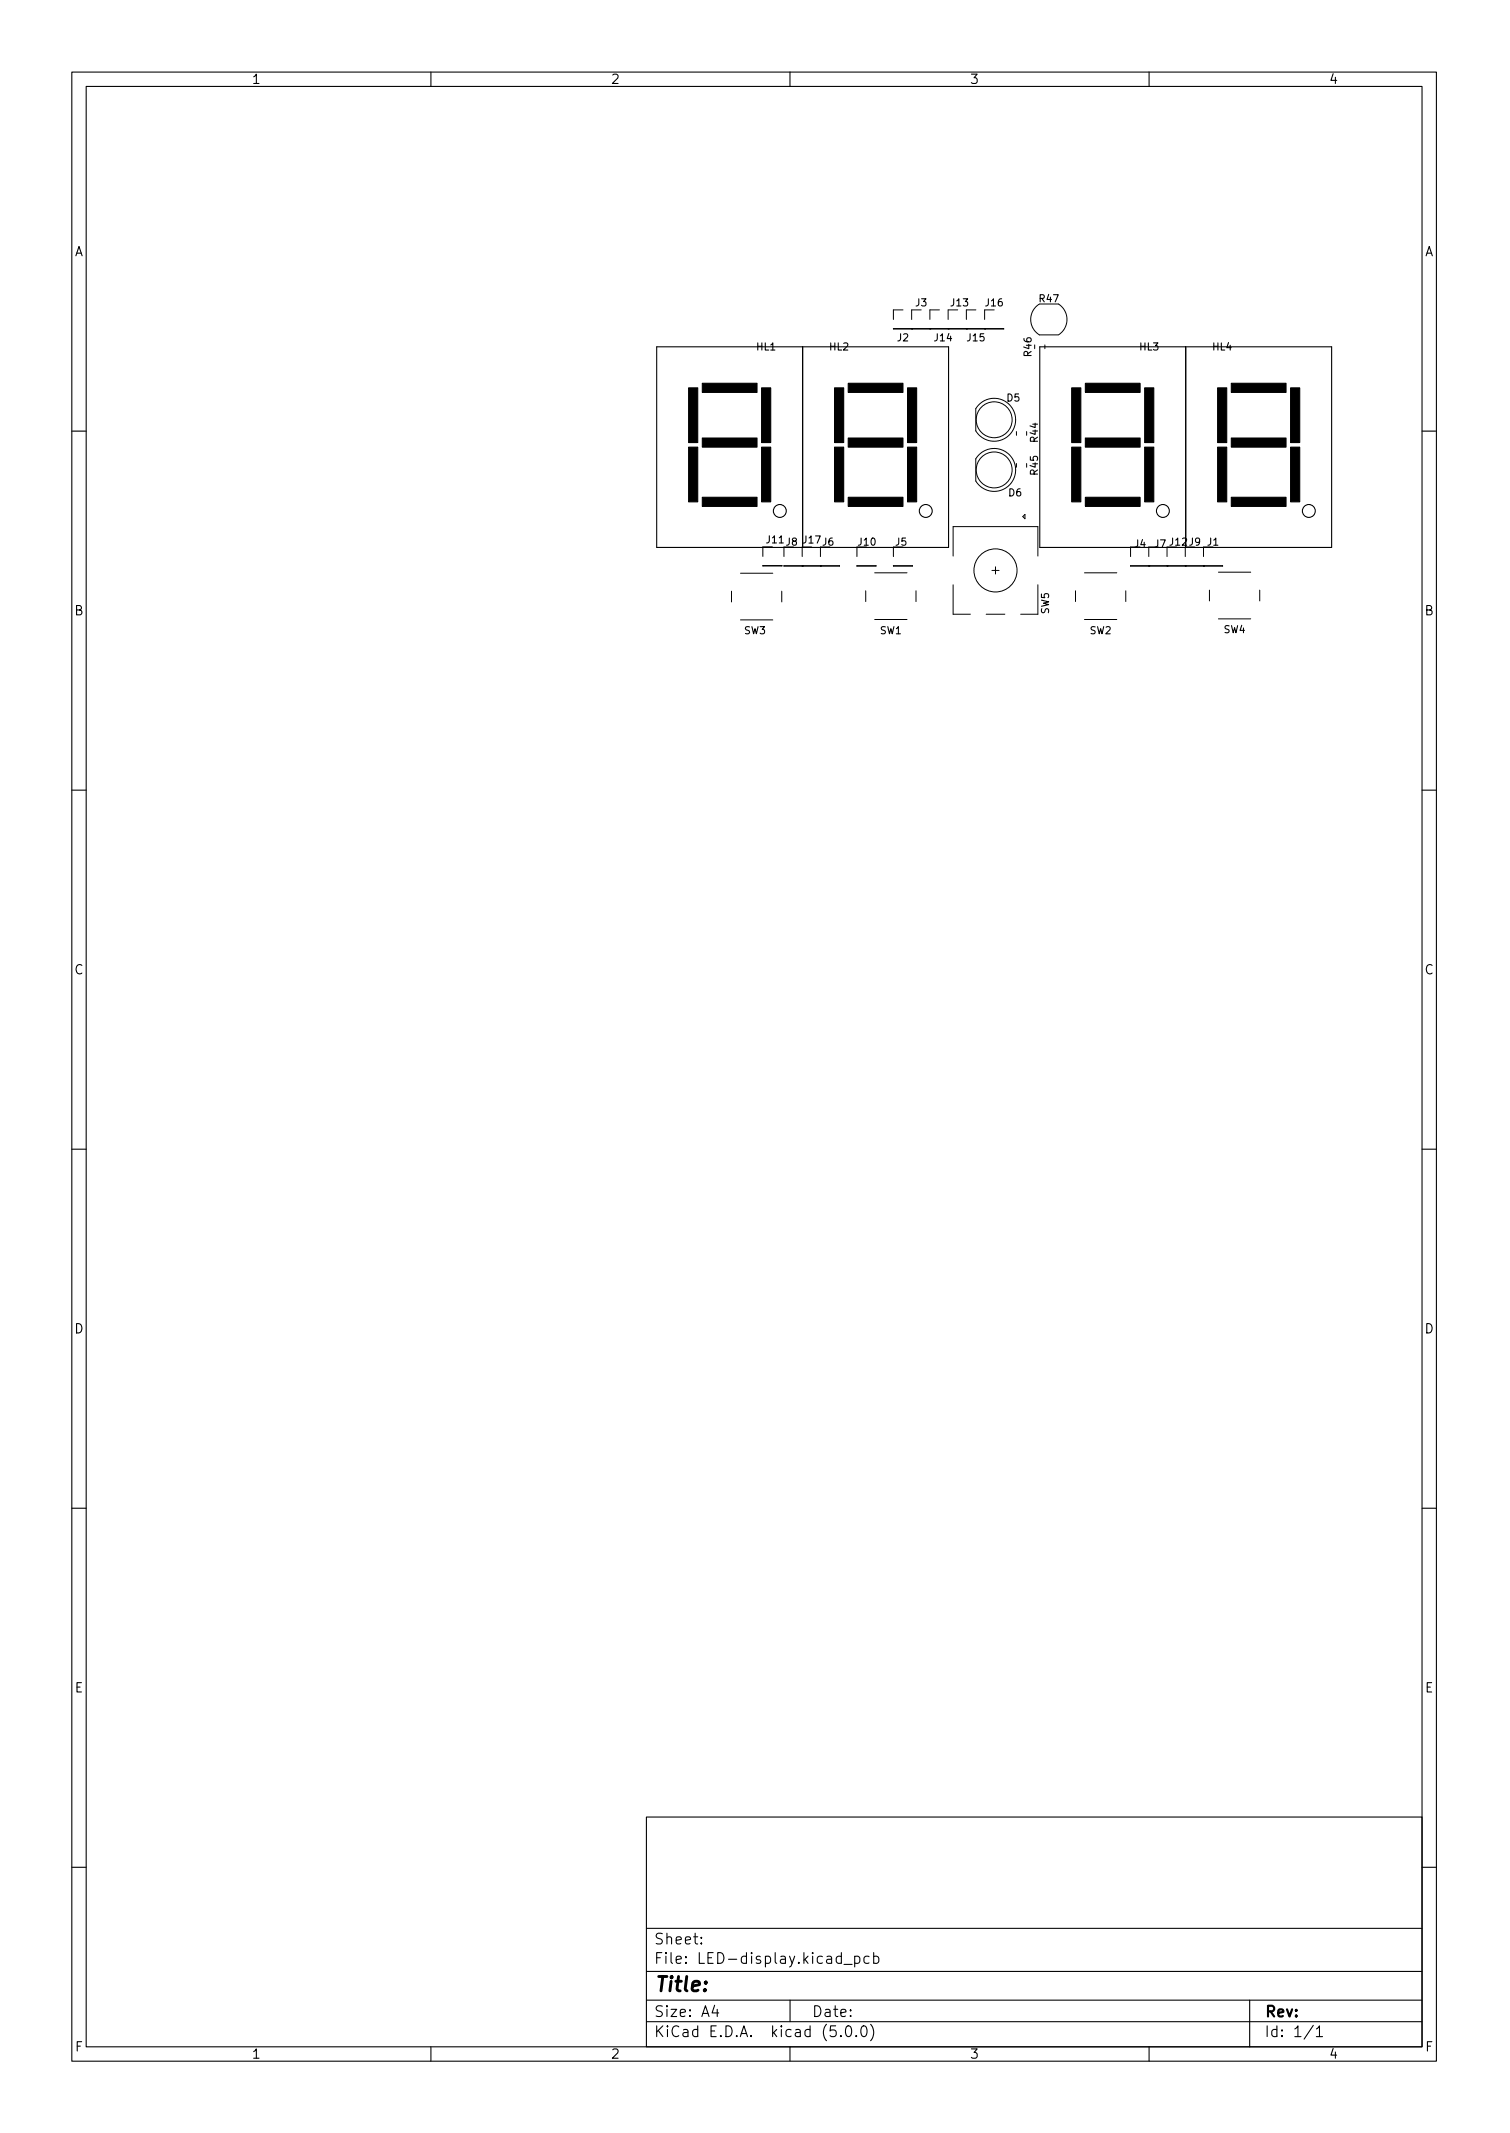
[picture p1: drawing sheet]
<svg xmlns="http://www.w3.org/2000/svg" width="210mm" height="297mm" viewBox="0 0 210 297" stroke-linecap="round" stroke-linejoin="round" font-family="sans-serif">
<defs><g id="words">
<text font-size="2.8" x="91" y="277.3">Title:</text>
<g font-size="2.1">
<text x="91" y="273.5">File: LED-display.kicad_pcb</text>
<text x="91" y="270.8">Sheet:</text>
<text x="91" y="280.9">Size: A4</text>
<text x="113" y="280.9">Date:</text>
<text x="176" y="280.9">Rev:</text>
<text x="91" y="283.7">KiCad E.D.A. kicad (5.0.0)</text>
<text x="176" y="283.7">Id: 1/1</text>
</g>
<g font-size="1.8">
<text x="35" y="11.7">1</text>
<text x="85" y="11.7">2</text>
<text x="135" y="11.7">3</text>
<text x="185" y="11.7">4</text>
<text x="10.3" y="35.7">A</text>
<text x="198.4" y="35.7">A</text>
<text x="10.3" y="85.7">B</text>
<text x="198.4" y="85.7">B</text>
<text x="10.3" y="135.7">C</text>
<text x="198.4" y="135.7">C</text>
<text x="10.3" y="185.7">D</text>
<text x="198.4" y="185.7">D</text>
<text x="10.4" y="235.7">E</text>
<text x="198.4" y="235.7">E</text>
<text x="10.4" y="285.7">F</text>
<text x="35" y="286.7">1</text>
<text x="85" y="286.7">2</text>
<text x="135" y="286.7">3</text>
<text x="185" y="286.7">4</text>
<text x="198.5" y="285.7">F</text>
</g>
<g font-size="1.4">
<text x="125" y="47.5">J2</text>
<text x="127.5" y="42.7">J3</text>
<text x="130.2" y="47.5">J14</text>
<text x="132.4" y="42.7">J13</text>
<text x="134.7" y="47.5">J15</text>
<text x="137.3" y="42.7">J16</text>
<text x="144.8" y="42.1">R47</text>
<text x="105.4" y="48.8">HL1</text>
<text x="115.5" y="48.8">HL2</text>
<text x="143.6" y="49.6" transform="rotate(-90 143.6 49.6)">R46</text>
<text x="158.7" y="48.8">HL3</text>
<text x="168.9" y="48.8">HL4</text>
<text x="140.2" y="55.9">D5</text>
<text x="144.5" y="61.5" transform="rotate(-90 144.5 61.5)">R44</text>
<text x="140.5" y="69.1">D6</text>
<text x="144.5" y="66.1" transform="rotate(-90 144.5 66.1)">R45</text>
<text x="106.8" y="75.7">J11 J8</text>
<text x="111.9" y="75.7">J17 J6</text>
<text x="119.6" y="76">J10</text>
<text x="124.7" y="76">J5</text>
<text x="158" y="76.2">J4</text>
<text x="160.8" y="76.2">J7 J12</text>
<text x="165.6" y="76">J9</text>
<text x="168.1" y="76">J1</text>
<text x="103.6" y="88.3">SW3</text>
<text x="122.5" y="88.3">SW1</text>
<text x="146.1" y="85.5" transform="rotate(-90 146.1 85.5)">SW5</text>
<text x="151.7" y="88.3">SW2</text>
<text x="170.4" y="88.2">SW4</text>
</g>
</g></defs>
<g fill="none" stroke="#000" stroke-width=".15">
<path d="M10 10h190v277h-190zM12 12h186v273h-186zM60 10v2M110 10v2M160 10v2M91.4 48.3h40.7v27.9h-40.7zM111.8 48.3v27.9M144.8 48.3h40.6v27.9h-40.6zM165.1 48.3v27.9M10 60h2M198 60h2M10 110h2"/>
<path d="M198 110h2M10 160h2M198 160h2M10 210h2M198 210h2M90 253h108v32h-108zM10 260h2M90 278.5h108M90 274.5h108M90 268.5h108M97.7 270.6v.1l-.1-.1h.1v.1M97.7 269.8v.1h-.1l.1-.1v.1"/>
<path d="M99.5 279.2l-.3 1.1h.9M99.9 279.8v1M110 278.5v3M117.5 273.6h1.2M119 272.5l.4-.1 .3 .3v.4l-.1 .2-.2 .1-.4-.1M119 272.4v1.5M121 272.5l-.4-.1-.3 .3v.4l.1 .2 .2 .1 .4-.1M121.7 272.5l.4-.1 .3 .3v.4l-.2 .2-.1 .1-.4-.1M121.7 271.9v1.5M174 278.5v6.5M198 260h2M60 285v2"/>
<path d="M90 281.5h108M110 285v2M117.1 283.5h.1l-.1 .1-.1-.1h.1v.1M117.9 282.2a.36 .36 0 0 1 .6 .2 .77 .77 0 0 1-.4 1.2 1 1 0 0 1-.2-1.4zM119.2 283.5h.1l-.1 .1v-.1v.1M120 282.3a.36 .36 0 0 1 .4-.2 .36 .36 0 0 1 .3 .3 .77 .77 0 0 1-.5 1.2 .91 .91 0 0 1-.2-1.3zM121.2 281.9a1.72 1.72 0 0 1 0 2.3M160 285v2M182.9 282l-1.3 2M183.3 282.5l.4-.4v1.5M183.3 283.6h.9"/>
<circle cx="108.6" cy="71.2" r=".9"/>
<circle cx="128.9" cy="71.2" r=".9"/>
<circle cx="161.9" cy="71.2" r=".9"/>
<circle cx="182.2" cy="71.2" r=".9"/>
</g>
<g fill="#000" stroke="#000" stroke-width=".15">
<path d="M95.9 54h1.3v7.6h-1.3zM97.8 53.4h7.6v1.2h-7.6zM106 54h1.3v7.6h-1.3zM116.2 54h1.3v7.6h-1.3zM118.1 53.4h7.6v1.2h-7.6zM126.4 54h1.2v7.6h-1.2zM149.2 54h1.3v7.6h-1.3zM151.1 53.4h7.6v1.2h-7.6zM159.4 54h1.3v7.6h-1.3zM169.5 54h1.3v7.6h-1.3zM171.4 53.4h7.7v1.2h-7.7zM179.7 54h1.3v7.6h-1.3z"/>
<path d="M95.9 62.3h1.3v7.6h-1.3zM97.8 69.3h7.6v1.2h-7.6zM97.8 61h7.6v1.3h-7.6zM106 62.3h1.3v7.6h-1.3zM116.2 62.3h1.3v7.6h-1.3zM118.1 69.3h7.6v1.2h-7.6zM118.1 61h7.6v1.3h-7.6zM126.4 62.3h1.2v7.6h-1.2zM149.2 62.3h1.3v7.6h-1.3zM151.1 69.3h7.6v1.2h-7.6zM151.1 61h7.6v1.3h-7.6zM159.4 62.3h1.3v7.6h-1.3z"/>
<path d="M169.5 62.3h1.3v7.6h-1.3zM171.4 69.3h7.7v1.2h-7.7zM171.4 61h7.7v1.3h-7.7zM179.7 62.3h1.3v7.6h-1.3z"/>
</g>
<g fill="none" stroke="#000" stroke-width=".14">
<path d="M124.4 45.8h15.4zM125.7 43.2h-1.3v1.3M126.9 45.8h.1M127.1 45.8h.1M128.3 43.2h-1.4v1.3M129.5 45.8h.1M129.6 45.8h.1M130.8 43.2h-1.3v1.3M132 43.2v1.3M132 45.8h.1M132.1 45.8h.1M134.6 45.8h.1"/>
<path d="M134.7 45.8h.1M135.9 43.2h-1.3v1.3M136.3 56.3a2.99 2.99 0 0 1 4.4 .2 2.99 2.99 0 0 1-.5 4.4 2.99 2.99 0 0 1-4.3-.9v-3.1zM137.1 43.2v1.3M137.1 45.8h.1M137.2 45.8h.1M144.7 42.4a2.51 2.51 0 0 0 0 4.2h2.7M144.7 42.3h2.7a2.54 2.54 0 0 1 0 4.3M145.5 48v.6M103.1 79.8h4.5M106.2 78.8h2.7zM107.6 76.2h-1.4v1.3"/>
<path d="M109.2 78.8h7.7zM109.2 76.2v1.3M111.7 76.2v1.3M111.7 78.8h.1M111.8 78.8h.1M114.2 76.2v1.3M114.2 78.8h.1M114.4 78.8h.1M119.3 78.8h2.7zM119.3 76.2v1.3M121.8 79.8h4.5M124.4 78.8h2.7z"/>
<path d="M124.4 76.2v1.3M132.7 77.4v-4.1h11.8v4.1M136.3 63.3a2.99 2.99 0 0 1 4.4 .2 2.99 2.99 0 0 1-.5 4.4 2.99 2.99 0 0 1-4.3-.9v-3.1zM138.1 79.4h1M138.6 78.9v1M141.5 60.1v.5M141.5 64.5v.6M142.4 71.9l.3-.3v.6zM142.9 60.1v.5M142.9 64.5v.6M151 79.8h4.5M157.4 78.8h12.8z"/>
<path d="M158.7 76.2h-1.3v1.3M160 78.8h.1M160.1 78.8h.1M161.3 76.2h-1.3v1.3M162.5 76.2v1.3M162.5 78.8h.1M162.6 78.8h.1M165 78.8h.1M165.2 78.8h.1M166.4 76.2h-1.4v1.3M167.6 78.8h.1M167.7 78.8h.1"/>
<path d="M168.9 76.2h-1.3v1.3M169.7 79.7h4.5M101.9 82.3v1.5M103.1 86.3h4.5M108.9 82.3v1.5M120.5 82.3v1.5M121.8 86.3h4.5M127.5 82.3v1.5M132.7 81.4v4.1h2.4M137.3 85.5h2.6M144.5 81.4v4.1h-2.4M149.8 82.3v1.5"/>
<path d="M151 86.3h4.5M156.8 82.3v1.5M168.4 82.2v1.5M169.7 86.2h4.5M175.4 82.2v1.5"/>
<circle cx="138.4" cy="58.5" r="2.5"/>
<circle cx="138.4" cy="65.4" r="2.5"/>
<circle cx="138.6" cy="79.4" r="3"/>
</g>
<use href="#words"/>
</svg>
